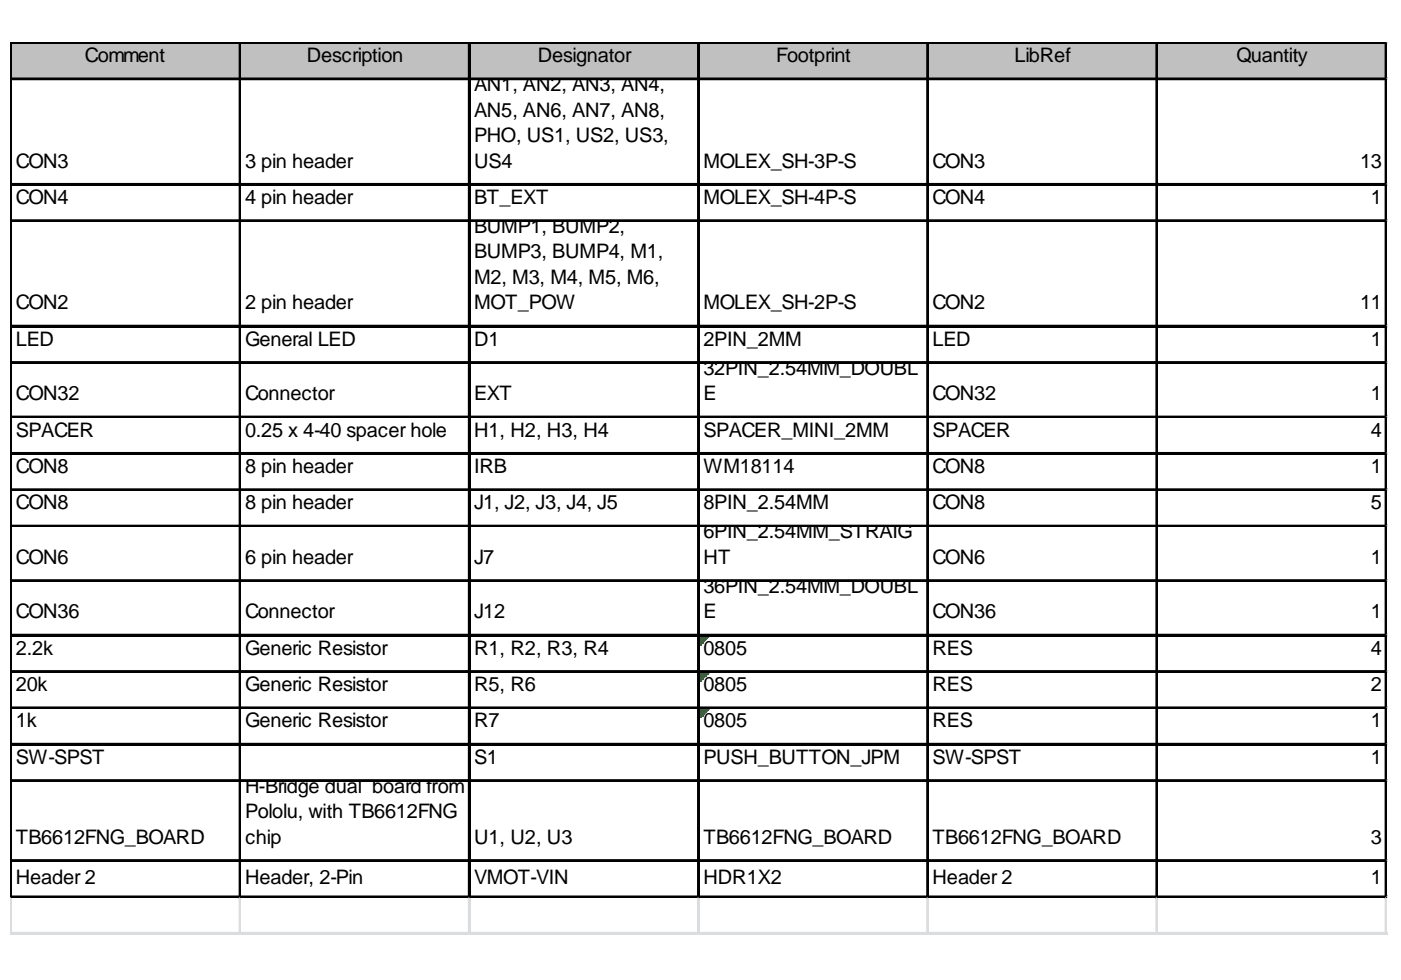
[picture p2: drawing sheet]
<svg xmlns="http://www.w3.org/2000/svg" width="289mm" height="202mm" viewBox="0 0 289 202" stroke-linecap="round" stroke-linejoin="round" font-family="sans-serif">
<defs><g id="words">
<g font-size="4.1">
<text x="17.5" y="12.8">Comment</text>
<text x="63.3" y="12.8">Description</text>
<text x="110.9" y="12.8">Designator</text>
<text x="160.1" y="12.8">Footprint</text>
<text x="209.2" y="12.8">LibRef</text>
<text x="255" y="12.8">Quantity</text>
<text x="97.8" y="18.8">AN1, AN2, AN3, AN4,</text>
<text x="97.8" y="24.1">AN5, AN6, AN7, AN8,</text>
<text x="97.8" y="29.3">PHO, US1, US2, US3,</text>
<text x="3.3" y="34.6">CON3</text>
<text x="50.5" y="34.6">3 pin header</text>
<text x="97.8" y="34.6">US4</text>
<text x="145.1" y="34.6">MOLEX_SH-3P-S</text>
<text x="192.3" y="34.6">CON3</text>
<text x="280.5" y="34.6">13</text>
<text x="3.3" y="42">CON4</text>
<text x="50.5" y="42">4 pin header</text>
<text x="97.8" y="42">BT_EXT</text>
<text x="145.1" y="42">MOLEX_SH-4P-S</text>
<text x="192.3" y="42">CON4</text>
<text x="282.7" y="42">1</text>
<text x="97.8" y="48">BUMP1, BUMP2,</text>
<text x="97.8" y="53.3">BUMP3, BUMP4, M1,</text>
<text x="97.8" y="58.5">M2, M3, M4, M5, M6,</text>
<text x="3.3" y="63.8">CON2</text>
<text x="50.5" y="63.8">2 pin header</text>
<text x="97.8" y="63.8">MOT_POW</text>
<text x="145.1" y="63.8">MOLEX_SH-2P-S</text>
<text x="192.3" y="63.8">CON2</text>
<text x="280.5" y="63.8">11</text>
<text x="3.3" y="71.3">LED</text>
<text x="50.5" y="71.3">General LED</text>
<text x="97.8" y="71.3">D1</text>
<text x="145.1" y="71.3">2PIN_2MM</text>
<text x="192.3" y="71.3">LED</text>
<text x="282.7" y="71.3">1</text>
<text x="145.1" y="77.3">32PIN_2.54MM_DOUBL</text>
<text x="3.3" y="82.5">CON32</text>
<text x="50.5" y="82.5">Connector</text>
<text x="97.8" y="82.5">EXT</text>
<text x="145.1" y="82.5">E</text>
<text x="192.3" y="82.5">CON32</text>
<text x="282.7" y="82.5">1</text>
<text x="3.3" y="90">SPACER</text>
<text x="50.5" y="90">0.25 x 4-40 spacer hole</text>
<text x="97.8" y="90">H1, H2, H3, H4</text>
<text x="145.1" y="90">SPACER_MINI_2MM</text>
<text x="192.3" y="90">SPACER</text>
<text x="282.7" y="90">4</text>
<text x="3.3" y="97.5">CON8</text>
<text x="50.5" y="97.5">8 pin header</text>
<text x="97.8" y="97.5">IRB</text>
<text x="145.1" y="97.5">WM18114</text>
<text x="192.3" y="97.5">CON8</text>
<text x="282.7" y="97.5">1</text>
<text x="3.3" y="105">CON8</text>
<text x="50.5" y="105">8 pin header</text>
<text x="97.8" y="105">J1, J2, J3, J4, J5</text>
<text x="145.1" y="105">8PIN_2.54MM</text>
<text x="192.3" y="105">CON8</text>
<text x="282.7" y="105">5</text>
<text x="145.1" y="111">6PIN_2.54MM_STRAIG</text>
<text x="3.3" y="116.3">CON6</text>
<text x="50.5" y="116.3">6 pin header</text>
<text x="97.8" y="116.3">J7</text>
<text x="145.1" y="116.3">HT</text>
<text x="192.3" y="116.3">CON6</text>
<text x="282.7" y="116.3">1</text>
<text x="145.1" y="122.3">36PIN_2.54MM_DOUBL</text>
<text x="3.3" y="127.5">CON36</text>
<text x="50.5" y="127.5">Connector</text>
<text x="97.8" y="127.5">J12</text>
<text x="145.1" y="127.5">E</text>
<text x="192.3" y="127.5">CON36</text>
<text x="282.7" y="127.5">1</text>
<text x="3.3" y="135">2.2k</text>
<text x="50.5" y="135">Generic Resistor</text>
<text x="97.8" y="135">R1, R2, R3, R4</text>
<text x="145.1" y="135">0805</text>
<text x="192.3" y="135">RES</text>
<text x="282.7" y="135">4</text>
<text x="3.3" y="142.5">20k</text>
<text x="50.5" y="142.5">Generic Resistor</text>
<text x="97.8" y="142.5">R5, R6</text>
<text x="145.1" y="142.5">0805</text>
<text x="192.3" y="142.5">RES</text>
<text x="282.7" y="142.5">2</text>
<text x="3.3" y="150">1k</text>
<text x="50.5" y="150">Generic Resistor</text>
<text x="97.8" y="150">R7</text>
<text x="145.1" y="150">0805</text>
<text x="192.3" y="150">RES</text>
<text x="282.7" y="150">1</text>
<text x="3.3" y="157.5">SW-SPST</text>
<text x="97.8" y="157.5">S1</text>
<text x="145.1" y="157.5">PUSH_BUTTON_JPM</text>
<text x="192.3" y="157.5">SW-SPST</text>
<text x="282.7" y="157.5">1</text>
<text x="50.5" y="163.5">H-Bridge dual board from</text>
<text x="50.5" y="168.8">Pololu, with TB6612FNG</text>
<text x="3.3" y="174">TB6612FNG_BOARD</text>
<text x="50.5" y="174">chip</text>
<text x="97.8" y="174">U1, U2, U3</text>
<text x="145.1" y="174">TB6612FNG_BOARD</text>
<text x="192.3" y="174">TB6612FNG_BOARD</text>
<text x="282.7" y="174">3</text>
<text x="3.3" y="182.3">Header 2</text>
<text x="50.5" y="182.3">Header, 2-Pin</text>
<text x="97.8" y="182.3">VMOT-VIN</text>
<text x="145.1" y="182.3">HDR1X2</text>
<text x="192.3" y="182.3">Header 2</text>
<text x="282.7" y="182.3">1</text>
</g>
</g></defs>
<path d="M2.5 9h283.6v7.6h-283.6z" fill="#c0c0c0"/>
<path d="M144.3 131.3h1.9" fill="none" stroke="#008000" stroke-width=".38"/>
<path d="M144.3 131.3h1.9v.4h-1.9z" fill="#008000"/>
<path d="M144.3 131.7h1.5" fill="none" stroke="#008000" stroke-width=".38"/>
<path d="M144.3 131.7h1.5v.3h-1.5z" fill="#008000"/>
<path d="M144.3 132h1.1" fill="none" stroke="#008000" stroke-width=".38"/>
<path d="M144.3 132h1.1v.4h-1.1z" fill="#008000"/>
<path d="M144.3 132.4h.8" fill="none" stroke="#008000" stroke-width=".38"/>
<path d="M144.3 132.4h.8v.4h-.8z" fill="#008000"/>
<path d="M144.3 132.8h.4" fill="none" stroke="#008000" stroke-width=".38"/>
<path d="M144.3 132.8h.4v.4h-.4z" fill="#008000"/>
<path d="M144.3 138.8h1.9" fill="none" stroke="#008000" stroke-width=".38"/>
<path d="M144.3 138.8h1.9v.4h-1.9z" fill="#008000"/>
<path d="M144.3 139.2h1.5" fill="none" stroke="#008000" stroke-width=".38"/>
<path d="M144.3 139.2h1.5v.3h-1.5z" fill="#008000"/>
<path d="M144.3 139.5h1.1" fill="none" stroke="#008000" stroke-width=".38"/>
<path d="M144.3 139.5h1.1v.4h-1.1z" fill="#008000"/>
<path d="M144.3 139.9h.8" fill="none" stroke="#008000" stroke-width=".38"/>
<path d="M144.3 139.9h.8v.4h-.8z" fill="#008000"/>
<path d="M144.3 140.3h.4" fill="none" stroke="#008000" stroke-width=".38"/>
<path d="M144.3 140.3h.4v.4h-.4z" fill="#008000"/>
<path d="M144.3 146.3h1.9" fill="none" stroke="#008000" stroke-width=".38"/>
<path d="M144.3 146.3h1.9v.4h-1.9z" fill="#008000"/>
<path d="M144.3 146.7h1.5" fill="none" stroke="#008000" stroke-width=".38"/>
<path d="M144.3 146.7h1.5v.3h-1.5z" fill="#008000"/>
<path d="M144.3 147h1.1" fill="none" stroke="#008000" stroke-width=".38"/>
<path d="M144.3 147h1.1v.4h-1.1z" fill="#008000"/>
<path d="M144.3 147.4h.8" fill="none" stroke="#008000" stroke-width=".38"/>
<path d="M144.3 147.4h.8v.4h-.8z" fill="#008000"/>
<path d="M144.3 147.8h.4" fill="none" stroke="#008000" stroke-width=".38"/>
<path d="M144.3 147.8h.4v.4h-.4z" fill="#008000"/>
<g fill="none" stroke="#000" stroke-width=".38">
<path d="M2.1 8.7v176.6M2.3 8.7v176.6M2.5 8.7h283.6M2.5 16.2h283.6M49.4 9.1v176.2M49.6 9.1v176.2M96.7 9.1v176.2M96.9 9.1v176.2M143.9 9.1v176.2M144.1 9.1v176.2M191.2 9.1v176.2M191.4 9.1v176.2"/>
<path d="M238.5 9.1v176.2M238.7 9.1v176.2M285.7 9.1v176.2M285.9 9.1v176.2M2.5 37.9h283.6M2.5 45.4h283.6M2.5 67.2h283.6M2.5 74.7h283.6M2.5 85.9h283.6M2.5 93.4h283.6M2.5 100.9h283.6M2.5 108.4h283.6"/>
<path d="M2.5 119.7h283.6M2.5 130.9h283.6M2.5 138.4h283.6M2.5 145.9h283.6M2.5 153.4h283.6M2.5 160.9h283.6M2.5 177.4h283.6M2.5 184.9h283.6"/>
</g>
<g fill="none" stroke="#000" stroke-width=".37">
<path d="M2.5 8.9h283.6M2.5 16.4h283.6M2.5 38.1h283.6M2.5 45.6h283.6M2.5 67.4h283.6M2.5 74.9h283.6M2.5 86.1h283.6M2.5 93.6h283.6M2.5 101.1h283.6M2.5 108.6h283.6M2.5 119.8h283.6M2.5 131.1h283.6"/>
<path d="M2.5 138.6h283.6M2.5 146.1h283.6M2.5 153.6h283.6M2.5 161.1h283.6M2.5 177.6h283.6M2.5 185.1h283.6"/>
</g>
<g fill="none" stroke="#dadcdd" stroke-width=".38">
<path d="M286.1 8.7h.1M2.1 185.3v7.5M2.3 185.3v7.5M49.4 185.3v7.5M49.6 185.3v7.5M96.7 185.3v7.5M96.9 185.3v7.5M143.9 185.3v7.5M144.1 185.3v7.5M191.2 185.3v7.5M191.4 185.3v7.5M238.5 185.3v7.5"/>
<path d="M238.7 185.3v7.5M285.7 185.3v7.5M285.9 185.3v7.5"/>
</g>
<path d="M286.1 8.7l.1 .4z" fill="#dadcdd"/>
<path d="M286.1 16.2h.1" fill="none" stroke="#dadcdd" stroke-width=".38"/>
<path d="M286.1 16.2l.1 .4z" fill="#dadcdd"/>
<path d="M286.1 37.9h.1" fill="none" stroke="#dadcdd" stroke-width=".38"/>
<path d="M286.1 37.9l.1 .4z" fill="#dadcdd"/>
<path d="M286.1 45.4h.1" fill="none" stroke="#dadcdd" stroke-width=".38"/>
<path d="M286.1 45.4l.1 .4z" fill="#dadcdd"/>
<path d="M286.1 67.2h.1" fill="none" stroke="#dadcdd" stroke-width=".38"/>
<path d="M286.1 67.2l.1 .3z" fill="#dadcdd"/>
<path d="M286.1 74.7h.1" fill="none" stroke="#dadcdd" stroke-width=".38"/>
<path d="M286.1 74.7l.1 .3z" fill="#dadcdd"/>
<path d="M286.1 85.9h.1" fill="none" stroke="#dadcdd" stroke-width=".38"/>
<path d="M286.1 85.9l.1 .4z" fill="#dadcdd"/>
<path d="M286.1 93.4h.1" fill="none" stroke="#dadcdd" stroke-width=".38"/>
<path d="M286.1 93.4l.1 .4z" fill="#dadcdd"/>
<path d="M286.1 100.9h.1" fill="none" stroke="#dadcdd" stroke-width=".38"/>
<path d="M286.1 100.9l.1 .4z" fill="#dadcdd"/>
<path d="M286.1 108.4h.1" fill="none" stroke="#dadcdd" stroke-width=".38"/>
<path d="M286.1 108.4l.1 .4z" fill="#dadcdd"/>
<path d="M286.1 119.7h.1" fill="none" stroke="#dadcdd" stroke-width=".38"/>
<path d="M286.1 119.7l.1 .3z" fill="#dadcdd"/>
<path d="M286.1 130.9h.1" fill="none" stroke="#dadcdd" stroke-width=".38"/>
<path d="M286.1 130.9l.1 .4z" fill="#dadcdd"/>
<path d="M286.1 138.4h.1" fill="none" stroke="#dadcdd" stroke-width=".38"/>
<path d="M286.1 138.4l.1 .4z" fill="#dadcdd"/>
<path d="M286.1 145.9h.1" fill="none" stroke="#dadcdd" stroke-width=".38"/>
<path d="M286.1 145.9l.1 .4z" fill="#dadcdd"/>
<path d="M286.1 153.4h.1" fill="none" stroke="#dadcdd" stroke-width=".38"/>
<path d="M286.1 153.4l.1 .4z" fill="#dadcdd"/>
<path d="M286.1 160.9h.1" fill="none" stroke="#dadcdd" stroke-width=".38"/>
<path d="M286.1 160.9l.1 .4z" fill="#dadcdd"/>
<path d="M286.1 177.4h.1" fill="none" stroke="#dadcdd" stroke-width=".38"/>
<path d="M286.1 177.4l.1 .4z" fill="#dadcdd"/>
<path d="M286.1 184.9h.1" fill="none" stroke="#dadcdd" stroke-width=".38"/>
<path d="M286.1 184.9l.1 .4z" fill="#dadcdd"/>
<path d="M2.1 192.4h284.1" fill="none" stroke="#dadcdd" stroke-width=".38"/>
<path d="M2.1 192.6h284.1" fill="none" stroke="#dadcdd" stroke-width=".37"/>
<use href="#words"/>
</svg>
